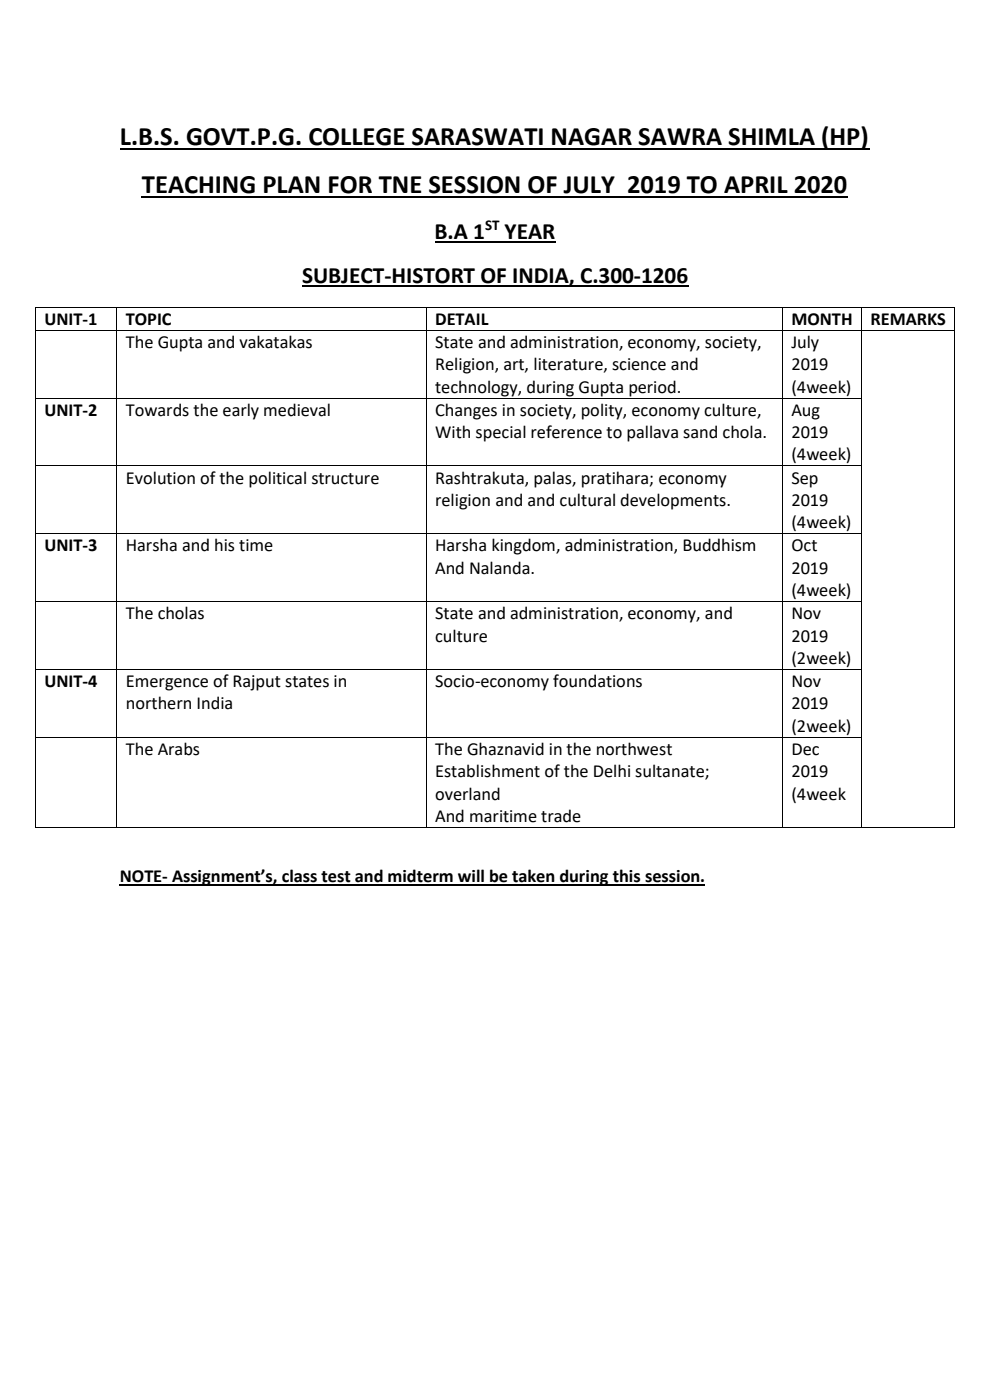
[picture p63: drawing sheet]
<svg xmlns="http://www.w3.org/2000/svg" width="210mm" height="297mm" viewBox="0 0 210 297" stroke-linecap="round" stroke-linejoin="round" font-family="sans-serif">
<defs><g id="words">
<g font-size="5.6">
<text x="25.4" y="30.8">L.B.S. GOVT.P.G. COLLEGE SARASWATI NAGAR SAWRA SHIMLA (HP)</text>
<text x="30.1" y="41">TEACHING PLAN FOR TNE SESSION OF JULY 2019 TO APRIL 2020</text>
</g>
<g font-size="5">
<text x="92.2" y="50.6">B.A 1</text>
<text x="107" y="50.6">YEAR</text>
<text x="64.1" y="60">SUBJECT-HISTORT OF INDIA, C.300-1206</text>
</g>
<g font-size="3.9">
<text x="9.4" y="68.9">UNIT-1</text>
<text x="26.7" y="68.9">TOPIC</text>
<text x="92.3" y="68.9">DETAIL</text>
<text x="167.9" y="68.9">MONTH</text>
<text x="184.7" y="68.9">REMARKS</text>
<text x="26.7" y="73.8">The Gupta and vakatakas</text>
<text x="92.3" y="73.8">State and administration, economy, society,</text>
<text x="167.9" y="73.8">July</text>
<text x="92.3" y="78.6">Religion, art, literature, science and</text>
<text x="92.3" y="83.3">technology, during Gupta period.</text>
<text x="167.9" y="78.6">2019</text>
<text x="167.9" y="83.3">(4week)</text>
<text x="9.4" y="88.2">UNIT-2</text>
<text x="26.7" y="88.2">Towards the early medieval</text>
<text x="92.3" y="88.2">Changes in society, polity, economy culture,</text>
<text x="167.9" y="88.2">Aug</text>
<text x="92.3" y="92.9">With special reference to pallava sand chola.</text>
<text x="167.9" y="92.9">2019</text>
<text x="167.9" y="97.7">(4week)</text>
<text x="26.7" y="102.6">Evolution of the political structure</text>
<text x="92.3" y="102.6">Rashtrakuta, palas, pratihara; economy</text>
<text x="92.3" y="107.3">religion and and cultural developments.</text>
<text x="167.9" y="102.6">Sep</text>
<text x="167.9" y="107.3">2019</text>
<text x="167.9" y="112.1">(4week)</text>
<text x="9.4" y="117">UNIT-3</text>
<text x="26.7" y="117">Harsha and his time</text>
<text x="92.3" y="117">Harsha kingdom, administration, Buddhism</text>
<text x="167.9" y="117">Oct</text>
<text x="92.3" y="121.7">And Nalanda.</text>
<text x="167.9" y="121.7">2019</text>
<text x="26.7" y="131.4">The cholas</text>
<text x="92.3" y="131.4">State and administration, economy, and</text>
<text x="167.9" y="126.5">(4week)</text>
<text x="167.9" y="131.4">Nov</text>
<text x="92.3" y="136.1">culture</text>
<text x="167.9" y="136.1">2019</text>
<text x="167.9" y="140.9">(2week)</text>
<text x="9.4" y="145.8">UNIT-4</text>
<text x="26.7" y="145.8">Emergence of Rajput states in</text>
<text x="92.3" y="145.8">Socio-economy foundations</text>
<text x="167.9" y="145.8">Nov</text>
<text x="26.7" y="150.5">northern India</text>
<text x="167.9" y="150.5">2019</text>
<text x="167.9" y="155.3">(2week)</text>
<text x="26.7" y="160.2">The Arabs</text>
<text x="92.3" y="160.2">The Ghaznavid in the northwest</text>
<text x="167.9" y="160.2">Dec</text>
<text x="92.3" y="164.9">Establishment of the Delhi sultanate;</text>
<text x="167.9" y="164.9">2019</text>
<text x="92.3" y="169.7">overland</text>
<text x="167.9" y="169.7">(4week</text>
<text x="92.3" y="174.4">And maritime trade</text>
<text x="25.4" y="187.2">NOTE- Assignment’s, class test and midterm will be taken during this session.</text>
</g>
<text font-size="3.2" x="102.9" y="48.9">ST</text>
</g></defs>
<path d="M25.4 31.6h159M30.1 41.9h149.8" fill="none" stroke="#000" stroke-width=".38"/>
<path d="M92.2 51.4h25.6M64.1 60.7h81.9" fill="none" stroke="#000" stroke-width=".34"/>
<path d="M25.4 187.8h124.2" fill="none" stroke="#000" stroke-width=".25"/>
<g fill="#000">
<path d="M7.5 65.1h.1v.1h-.1z" fill-rule="evenodd"/>
<path d="M7.5 65.1h.1v.1h-.1z" fill-rule="evenodd"/>
<path d="M7.5 70h.1v.2h-.1z" fill-rule="evenodd"/>
<path d="M24.7 65.1h.2v.1h-.2z" fill-rule="evenodd"/>
<path d="M24.7 70h.2v.2h-.2z" fill-rule="evenodd"/>
<path d="M90.3 65.1h.2v.1h-.2z" fill-rule="evenodd"/>
<path d="M90.3 70h.2v.2h-.2z" fill-rule="evenodd"/>
<path d="M165.9 65.1h.2v.1h-.2z" fill-rule="evenodd"/>
<path d="M165.9 70h.2v.2h-.2z" fill-rule="evenodd"/>
<path d="M182.7 65.1h.1v.1h-.1z" fill-rule="evenodd"/>
<path d="M182.7 70h.1v.2h-.1z" fill-rule="evenodd"/>
<path d="M202.4 65.1h.2v.1h-.2z" fill-rule="evenodd"/>
<path d="M202.4 65.1h.2v.1h-.2z" fill-rule="evenodd"/>
<path d="M202.4 70h.2v.2h-.2z" fill-rule="evenodd"/>
<path d="M7.5 84.4h.1v.2h-.1z" fill-rule="evenodd"/>
<path d="M7.5 98.7h.1v.2h-.1z" fill-rule="evenodd"/>
<path d="M24.7 84.4h.2v.2h-.2z" fill-rule="evenodd"/>
<path d="M24.7 98.7h.2v.2h-.2z" fill-rule="evenodd"/>
<path d="M90.3 84.4h.2v.2h-.2z" fill-rule="evenodd"/>
<path d="M90.3 98.7h.2v.2h-.2z" fill-rule="evenodd"/>
<path d="M165.9 84.4h.2v.2h-.2z" fill-rule="evenodd"/>
<path d="M165.9 98.7h.2v.2h-.2z" fill-rule="evenodd"/>
<path d="M182.7 84.4h.1v.2h-.1z" fill-rule="evenodd"/>
<path d="M182.7 98.7h.1v.2h-.1z" fill-rule="evenodd"/>
<path d="M202.4 84.4h.2v.2h-.2z" fill-rule="evenodd"/>
<path d="M202.4 98.7h.2v.2h-.2z" fill-rule="evenodd"/>
<path d="M7.5 113.1h.1v.2h-.1z" fill-rule="evenodd"/>
<path d="M24.7 113.1h.2v.2h-.2z" fill-rule="evenodd"/>
<path d="M90.3 113.1h.2v.2h-.2z" fill-rule="evenodd"/>
<path d="M165.9 113.1h.2v.2h-.2z" fill-rule="evenodd"/>
<path d="M182.7 113.1h.1v.2h-.1z" fill-rule="evenodd"/>
<path d="M202.4 113.1h.2v.2h-.2z" fill-rule="evenodd"/>
<path d="M7.5 127.5h.1v.2h-.1z" fill-rule="evenodd"/>
<path d="M24.7 127.5h.2v.2h-.2z" fill-rule="evenodd"/>
<path d="M90.3 127.5h.2v.2h-.2z" fill-rule="evenodd"/>
<path d="M165.9 127.5h.2v.2h-.2z" fill-rule="evenodd"/>
<path d="M182.7 127.5h.1v.2h-.1z" fill-rule="evenodd"/>
<path d="M202.4 127.5h.2v.2h-.2z" fill-rule="evenodd"/>
<path d="M7.5 141.9h.1v.2h-.1z" fill-rule="evenodd"/>
<path d="M7.5 156.3h.1v.2h-.1z" fill-rule="evenodd"/>
<path d="M24.7 141.9h.2v.2h-.2z" fill-rule="evenodd"/>
<path d="M24.7 156.3h.2v.2h-.2z" fill-rule="evenodd"/>
<path d="M90.3 141.9h.2v.2h-.2z" fill-rule="evenodd"/>
<path d="M90.3 156.3h.2v.2h-.2z" fill-rule="evenodd"/>
<path d="M165.9 141.9h.2v.2h-.2z" fill-rule="evenodd"/>
<path d="M165.9 156.3h.2v.2h-.2z" fill-rule="evenodd"/>
<path d="M182.7 141.9h.1v.2h-.1z" fill-rule="evenodd"/>
<path d="M182.7 156.3h.1v.2h-.1z" fill-rule="evenodd"/>
<path d="M202.4 141.9h.2v.2h-.2z" fill-rule="evenodd"/>
<path d="M202.4 156.3h.2v.2h-.2z" fill-rule="evenodd"/>
<path d="M7.5 175.5h.1v.1h-.1z" fill-rule="evenodd"/>
<path d="M7.5 175.5h.1v.1h-.1z" fill-rule="evenodd"/>
<path d="M24.7 175.5h.2v.1h-.2z" fill-rule="evenodd"/>
<path d="M90.3 175.5h.2v.1h-.2z" fill-rule="evenodd"/>
<path d="M165.9 175.5h.2v.1h-.2z" fill-rule="evenodd"/>
<path d="M182.7 175.5h.1v.1h-.1z" fill-rule="evenodd"/>
<path d="M202.4 175.5h.2v.1h-.2z" fill-rule="evenodd"/>
<path d="M202.4 175.5h.2v.1h-.2z" fill-rule="evenodd"/>
</g>
<g fill="none" stroke="#000" stroke-width=".21">
<path d="M7.5 65.2v4.8M7.5 70.2v14.2M7.6 65.2h17.1M7.6 70.1h17.1M24.8 65.2v4.8M24.8 70.2v14.2M24.9 65.2h65.4M24.9 70.1h65.4M90.4 65.2v4.8M90.4 70.2v14.2M90.5 65.2h75.4M90.5 70.1h75.4"/>
<path d="M166 65.2v4.8M166 70.2v14.2M166.1 65.2h16.6M166.1 70.1h16.6M182.8 65.2v4.8M182.8 70.2v14.2M182.8 65.2h19.6M182.8 70.1h19.6M202.5 65.2v4.8M202.5 70.2v14.2M7.5 84.6v14.1M7.5 98.9v14.2"/>
<path d="M7.6 84.5h17.1M7.6 98.8h17.1M24.8 84.6v14.1M24.8 98.9v14.2M24.9 84.5h65.4M24.9 98.8h65.4M90.4 84.6v14.1M90.4 98.9v14.2M90.5 84.5h75.4M90.5 98.8h75.4M166 84.6v14.1M166 98.9v14.2"/>
<path d="M166.1 84.5h16.6M166.1 98.8h16.6M182.8 84.6v14.1M182.8 98.9v14.2M202.5 84.6v14.1M202.5 98.9v14.2M7.5 113.3v14.2M7.6 113.2h17.1M24.8 113.3v14.2M24.9 113.2h65.4M90.4 113.3v14.2M90.5 113.2h75.4"/>
<path d="M166 113.3v14.2M166.1 113.2h16.6M182.8 113.3v14.2M202.5 113.3v14.2M7.5 127.7v14.2M7.6 127.6h17.1M24.8 127.7v14.2M24.9 127.6h65.4M90.4 127.7v14.2M90.5 127.6h75.4M166 127.7v14.2M166.1 127.6h16.6"/>
<path d="M182.8 127.7v14.2M202.5 127.7v14.2M7.5 142.1v14.2M7.5 156.5v19M7.6 142h17.1M7.6 156.4h17.1M24.8 142.1v14.2M24.8 156.5v19M24.9 142h65.4M24.9 156.4h65.4M90.4 142.1v14.2M90.4 156.5v19"/>
<path d="M90.5 142h75.4M90.5 156.4h75.4M166 142.1v14.2M166 156.5v19M166.1 142h16.6M166.1 156.4h16.6M182.8 142.1v14.2M182.8 156.5v19M202.5 142.1v14.2M202.5 156.5v19M7.6 175.5h17.1M24.9 175.5h65.4"/>
<path d="M90.5 175.5h75.4M166.1 175.5h16.6M182.8 175.5h19.6"/>
</g>
<use href="#words"/>
</svg>
